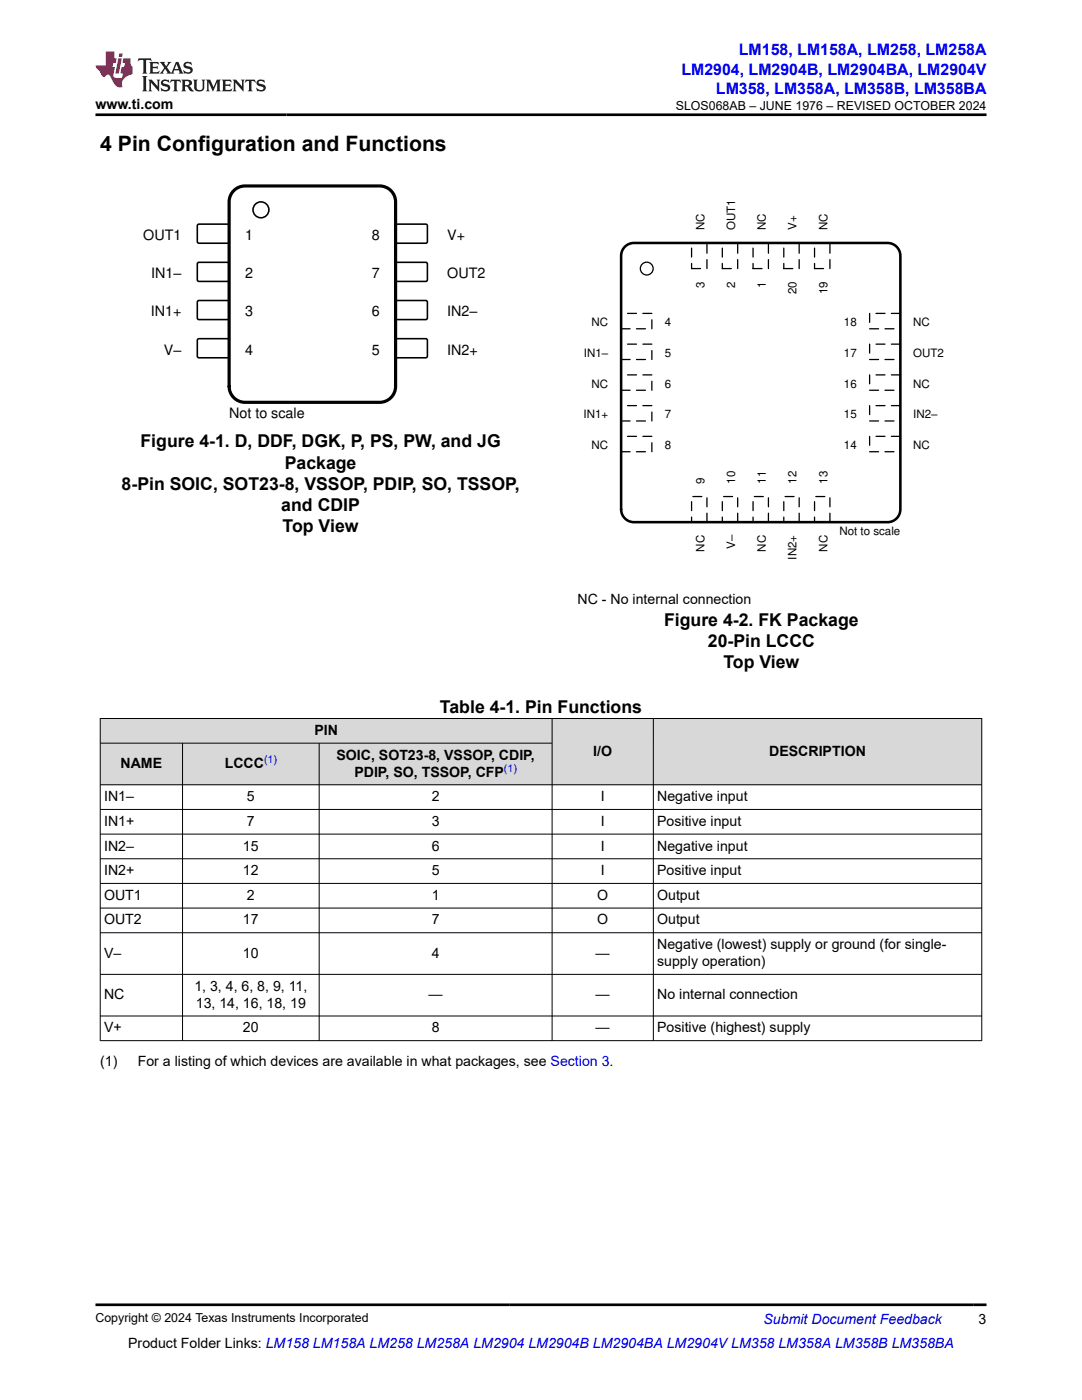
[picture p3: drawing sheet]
<svg xmlns="http://www.w3.org/2000/svg" width="216mm" height="279mm" viewBox="0 0 216 279" stroke-linecap="round" stroke-linejoin="round" font-family="sans-serif">
<defs><g id="words">
<text font-size="4.2" x="20" y="30.2">4 Pin Configuration and Functions</text>
<g font-size="3.5">
<text x="28" y="89.3">Figure 4-1. D, DDF, DGK, P, PS, PW, and JG</text>
<text x="56.8" y="93.5">Package</text>
<text x="24.3" y="97.8">8-Pin SOIC, SOT23-8, VSSOP, PDIP, SO, TSSOP,</text>
<text x="56.1" y="102">and CDIP</text>
<text x="56.4" y="106.2">Top View</text>
<text x="132.5" y="124.9">Figure 4-2. FK Package</text>
<text x="141.2" y="129.2">20-Pin LCCC</text>
<text x="144.3" y="133.4">Top View</text>
<text x="87.8" y="142.2">Table 4-1. Pin Functions</text>
</g>
<g font-size="3.2" fill="#00f">
<text x="147.4" y="11.1">LM158, LM158A, LM258, LM258A</text>
<text x="136" y="14.9">LM2904, LM2904B, LM2904BA, LM2904V</text>
<text x="142.9" y="18.7">LM358, LM358A, LM358B, LM358BA</text>
</g>
<g font-size="2.9">
<text x="28.6" y="47.9">OUT1</text>
<text x="48.9" y="47.9">1</text>
<text x="74.2" y="47.9">8</text>
<text x="89.3" y="47.9">V+</text>
<text x="30.2" y="55.5">IN1±</text>
<text x="48.9" y="55.5">2</text>
<text x="74.2" y="55.5">7</text>
<text x="89.3" y="55.5">OUT2</text>
<text x="30.1" y="63.1">IN1+</text>
<text x="48.9" y="63.1">3</text>
<text x="74.2" y="63.1">6</text>
<text x="89.3" y="63.1">IN2±</text>
<text x="32.7" y="70.8">V±</text>
<text x="48.9" y="70.8">4</text>
<text x="74.2" y="70.8">5</text>
<text x="89.3" y="70.8">IN2+</text>
<text x="45.7" y="83.5">Not to scale</text>
</g>
<g font-size="2.8">
<text x="19" y="21.8">www.ti.com</text>
<text x="115.3" y="120.5">NC - No internal connection</text>
<text x="62.7" y="146.7">PIN</text>
<text x="24.1" y="153.3">NAME</text>
<text x="44.8" y="153.3">LCCC</text>
<text x="67.1" y="151.6">SOIC, SOT23-8, VSSOP, CDIP,</text>
<text x="70.7" y="155">PDIP, SO, TSSOP, CFP</text>
<text x="118.4" y="150.8">I/O</text>
<text x="153.5" y="150.8">DESCRIPTION</text>
<text x="20.8" y="159.9">IN1–</text>
<text x="49.3" y="159.9">5</text>
<text x="86.1" y="159.9">2</text>
<text x="119.9" y="159.9">I</text>
<text x="131.1" y="159.9">Negative input</text>
<text x="20.8" y="164.8">IN1+</text>
<text x="49.3" y="164.8">7</text>
<text x="86.1" y="164.8">3</text>
<text x="119.9" y="164.8">I</text>
<text x="131.1" y="164.8">Positive input</text>
<text x="20.8" y="169.7">IN2–</text>
<text x="48.5" y="169.7">15</text>
<text x="86.1" y="169.7">6</text>
<text x="119.9" y="169.7">I</text>
<text x="131.1" y="169.7">Negative input</text>
<text x="20.8" y="174.7">IN2+</text>
<text x="20.8" y="179.6">OUT1</text>
<text x="48.5" y="174.7">12</text>
<text x="49.3" y="179.6">2</text>
<text x="86.1" y="174.7">5</text>
<text x="86.1" y="179.6">1</text>
<text x="119.2" y="179.6">O</text>
<text x="119.9" y="174.7">I</text>
<text x="131.1" y="174.7">Positive input</text>
<text x="131.1" y="179.6">Output</text>
<text x="20.8" y="184.5">OUT2</text>
<text x="48.5" y="184.5">17</text>
<text x="86.1" y="184.5">7</text>
<text x="119.2" y="184.5">O</text>
<text x="131.1" y="184.5">Output</text>
<text x="20.8" y="191.1">V–</text>
<text x="48.5" y="191.1">10</text>
<text x="86.1" y="191.1">4</text>
<text x="118.9" y="191.1">—</text>
<text x="131.1" y="189.4">Negative (lowest) supply or ground (for single-</text>
<text x="38.8" y="197.7">1, 3, 4, 6, 8, 9, 11,</text>
<text x="131.1" y="192.8">supply operation)</text>
<text x="20.8" y="199.4">NC</text>
<text x="39.1" y="201.1">13, 14, 16, 18, 19</text>
<text x="85.5" y="199.4">—</text>
<text x="118.9" y="199.4">—</text>
<text x="131.1" y="199.4">No internal connection</text>
<text x="20.8" y="206">V+</text>
<text x="48.5" y="206">20</text>
<text x="86.1" y="206">8</text>
<text x="118.9" y="206">—</text>
<text x="131.1" y="206">Positive (highest) supply</text>
<text x="20" y="212.8">(1)</text>
<text x="27.5" y="212.8">For a listing of which devices are available in what packages, see Section 3.</text>
<text x="25.6" y="269">Product Folder Links: LM158 LM158A LM258 LM258A LM2904 LM2904B LM2904BA LM2904V LM358 LM358A LM358B LM358BA</text>
<text x="195.3" y="264.2">3</text>
</g>
<text font-size="2.8" fill="#00f" x="152.4" y="264.2">Submit Document Feedback</text>
<g font-size="2.5">
<text x="134.9" y="21.9">SLOS068AB – JUNE 1976 – REVISED OCTOBER 2024</text>
<text x="19" y="263.9">Copyright © 2024 Texas Instruments Incorporated</text>
</g>
<g font-size="2.3">
<text x="140.6" y="45.9" transform="rotate(-90 140.6 45.9)">NC</text>
<text x="146.7" y="45.9" transform="rotate(-90 146.7 45.9)">OUT1</text>
<text x="152.8" y="45.9" transform="rotate(-90 152.8 45.9)">NC</text>
<text x="159" y="45.9" transform="rotate(-90 159 45.9)">V+</text>
<text x="165.1" y="45.9" transform="rotate(-90 165.1 45.9)">NC</text>
<text x="140.6" y="57.4" transform="rotate(-90 140.6 57.4)">3</text>
<text x="146.7" y="57.4" transform="rotate(-90 146.7 57.4)">2</text>
<text x="152.8" y="57.4" transform="rotate(-90 152.8 57.4)">1</text>
<text x="159" y="58.7" transform="rotate(-90 159 58.7)">20</text>
<text x="165.1" y="58.7" transform="rotate(-90 165.1 58.7)">19</text>
<text x="118.1" y="65.1">NC</text>
<text x="132.6" y="65.1">4</text>
<text x="168.4" y="65.1">18</text>
<text x="182.2" y="65.1">NC</text>
<text x="116.5" y="71.2">IN1±</text>
<text x="132.6" y="71.2">5</text>
<text x="168.4" y="71.2">17</text>
<text x="182.2" y="71.2">OUT2</text>
<text x="118.1" y="77.4">NC</text>
<text x="132.6" y="77.4">6</text>
<text x="168.4" y="77.4">16</text>
<text x="182.2" y="77.4">NC</text>
<text x="116.5" y="83.5">IN1+</text>
<text x="132.6" y="83.5">7</text>
<text x="168.4" y="83.5">15</text>
<text x="182.2" y="83.5">IN2±</text>
<text x="118.1" y="89.6">NC</text>
<text x="132.6" y="89.6">8</text>
<text x="168.4" y="89.6">14</text>
<text x="182.2" y="89.6">NC</text>
<text x="140.6" y="96.5" transform="rotate(-90 140.6 96.5)">9</text>
<text x="146.7" y="96.5" transform="rotate(-90 146.7 96.5)">10</text>
<text x="152.8" y="96.5" transform="rotate(-90 152.8 96.5)">11</text>
<text x="159" y="96.5" transform="rotate(-90 159 96.5)">12</text>
<text x="165.1" y="96.5" transform="rotate(-90 165.1 96.5)">13</text>
<text x="167.5" y="106.8">Not to scale</text>
<text x="140.6" y="110.1" transform="rotate(-90 140.6 110.1)">NC</text>
<text x="146.7" y="109.6" transform="rotate(-90 146.7 109.6)">V±</text>
<text x="152.8" y="110.1" transform="rotate(-90 152.8 110.1)">NC</text>
<text x="159" y="111.7" transform="rotate(-90 159 111.7)">IN2+</text>
<text x="165.1" y="110.1" transform="rotate(-90 165.1 110.1)">NC</text>
</g>
<g font-size="2.1" fill="#00f">
<text x="52.7" y="152.3">(1)</text>
<text x="100.6" y="154">(1)</text>
</g>
</g></defs>
<path d="M39.4 44.9l.3-.2 5.9 .1 .1 .2v3.4l-.3 .1h-5.9l-.1-.3z" fill="none" stroke="#000" stroke-width=".32"/>
<path d="M79 44.9l.3-.2 5.8 .1 .2 .2-.1 3.4-.2 .1h-5.9l-.2-.3z" fill-rule="evenodd" fill="#fff"/>
<path d="M79 44.9l.3-.2 5.8 .1 .2 .2-.1 3.4-.2 .1h-5.9l-.2-.3z" fill="none" stroke="#000" stroke-width=".32"/>
<path d="M39.4 52.5l.3-.1h5.9l.1 .3v3.3l-.3 .2-5.9-.1-.1-.3z" fill-rule="evenodd" fill="#fff"/>
<path d="M39.4 52.5l.3-.1h5.9l.1 .3v3.3l-.3 .2-5.9-.1-.1-.3z" fill="none" stroke="#000" stroke-width=".32"/>
<path d="M79 52.5l.3-.1h5.8l.2 .3-.1 3.3-.2 .2-5.9-.1-.2-.3z" fill-rule="evenodd" fill="#fff"/>
<path d="M79 52.5l.3-.1h5.8l.2 .3-.1 3.3-.2 .2-5.9-.1-.2-.3z" fill="none" stroke="#000" stroke-width=".32"/>
<path d="M39.4 60.1l.3-.1h5.9l.1 .3v3.3l-.3 .2-5.9-.1-.1-.2z" fill-rule="evenodd" fill="#fff"/>
<path d="M39.4 60.1l.3-.1h5.9l.1 .3v3.3l-.3 .2-5.9-.1-.1-.2z" fill="none" stroke="#000" stroke-width=".32"/>
<path d="M79 60.1l.3-.1h5.8l.2 .3-.1 3.3-.2 .2-5.9-.1-.2-.2z" fill-rule="evenodd" fill="#fff"/>
<path d="M79 60.1l.3-.1h5.8l.2 .3-.1 3.3-.2 .2-5.9-.1-.2-.2z" fill="none" stroke="#000" stroke-width=".32"/>
<path d="M39.4 67.7l.3-.1h5.9l.1 .3v3.3l-.3 .2h-5.9l-.1-.3z" fill-rule="evenodd" fill="#fff"/>
<path d="M39.4 67.7l.3-.1h5.9l.1 .3v3.3l-.3 .2h-5.9l-.1-.3z" fill="none" stroke="#000" stroke-width=".32"/>
<path d="M79 67.7l.3-.1h5.8l.2 .3-.1 3.3-.2 .2h-5.9l-.2-.3z" fill-rule="evenodd" fill="#fff"/>
<g fill="none" stroke="#000" stroke-width=".32">
<path d="M79 67.7l.3-.1h5.8l.2 .3-.1 3.3-.2 .2h-5.9l-.2-.3z"/>
<circle cx="52.1" cy="41.9" r="1.59"/>
</g>
<path d="M46.6 38a3.2 3.2 0 0 1 2.3-.9h26.9a3.2 3.2 0 0 1 3.1 3.2v36.8a3.2 3.2 0 0 1-3.1 3.2h-26.9a3.2 3.2 0 0 1-3.2-3.2v-36.8a3.2 3.2 0 0 1 .9-2.3z" fill="none" stroke="#000" stroke-width=".64"/>
<path d="M123.9 62.5h6.2v3.1h-6.2z" fill-rule="evenodd" fill="#fff"/>
<path d="M123.9 62.5h6.2v3.1h-6.2z" fill="none" stroke="#000" stroke-width=".26" stroke-dasharray="1.8 1.3"/>
<path d="M123.9 68.7h6.2v3h-6.2z" fill-rule="evenodd" fill="#fff"/>
<path d="M123.9 68.7h6.2v3h-6.2z" fill="none" stroke="#000" stroke-width=".26" stroke-dasharray="1.8 1.3"/>
<path d="M123.9 74.8h6.2v3.1h-6.2z" fill-rule="evenodd" fill="#fff"/>
<path d="M123.9 74.8h6.2v3.1h-6.2z" fill="none" stroke="#000" stroke-width=".26" stroke-dasharray="1.8 1.3"/>
<path d="M123.9 81h6.2v3h-6.2z" fill-rule="evenodd" fill="#fff"/>
<path d="M123.9 81h6.2v3h-6.2z" fill="none" stroke="#000" stroke-width=".26" stroke-dasharray="1.8 1.3"/>
<path d="M123.9 87.1h6.2v3.1h-6.2z" fill-rule="evenodd" fill="#fff"/>
<path d="M123.9 87.1h6.2v3.1h-6.2z" fill="none" stroke="#000" stroke-width=".26" stroke-dasharray="1.8 1.3"/>
<path d="M138 99.1h3.1v5.1h-3.1z" fill-rule="evenodd" fill="#fff"/>
<path d="M138 99.1h3.1v5.1h-3.1z" fill="none" stroke="#000" stroke-width=".26" stroke-dasharray="1.8 1.3"/>
<path d="M144.1 99.1h3.1v5.1h-3.1z" fill-rule="evenodd" fill="#fff"/>
<path d="M144.1 99.1h3.1v5.1h-3.1z" fill="none" stroke="#000" stroke-width=".26" stroke-dasharray="1.8 1.3"/>
<path d="M150.3 99.1h3v5.1h-3z" fill-rule="evenodd" fill="#fff"/>
<path d="M150.3 99.1h3v5.1h-3z" fill="none" stroke="#000" stroke-width=".26" stroke-dasharray="1.8 1.3"/>
<path d="M156.4 99.1h3.1v5.1h-3.1z" fill-rule="evenodd" fill="#fff"/>
<path d="M156.4 99.1h3.1v5.1h-3.1z" fill="none" stroke="#000" stroke-width=".26" stroke-dasharray="1.8 1.3"/>
<path d="M162.5 99.1h3.1v5.1h-3.1z" fill-rule="evenodd" fill="#fff"/>
<path d="M162.5 99.1h3.1v5.1h-3.1z" fill="none" stroke="#000" stroke-width=".26" stroke-dasharray="1.8 1.3"/>
<path d="M173.5 87.1h6.2v3.1h-6.2z" fill-rule="evenodd" fill="#fff"/>
<path d="M173.5 87.1h6.2v3.1h-6.2z" fill="none" stroke="#000" stroke-width=".26" stroke-dasharray="1.8 1.3"/>
<path d="M173.5 81h6.2v3h-6.2z" fill-rule="evenodd" fill="#fff"/>
<path d="M173.5 81h6.2v3h-6.2z" fill="none" stroke="#000" stroke-width=".26" stroke-dasharray="1.8 1.3"/>
<path d="M173.5 74.8h6.2v3.1h-6.2z" fill-rule="evenodd" fill="#fff"/>
<path d="M173.5 74.8h6.2v3.1h-6.2z" fill="none" stroke="#000" stroke-width=".26" stroke-dasharray="1.8 1.3"/>
<path d="M173.5 68.7h6.2v3h-6.2z" fill-rule="evenodd" fill="#fff"/>
<path d="M173.5 68.7h6.2v3h-6.2z" fill="none" stroke="#000" stroke-width=".26" stroke-dasharray="1.8 1.3"/>
<path d="M173.5 62.5h6.2v3.1h-6.2z" fill-rule="evenodd" fill="#fff"/>
<path d="M173.5 62.5h6.2v3.1h-6.2z" fill="none" stroke="#000" stroke-width=".26" stroke-dasharray="1.8 1.3"/>
<path d="M162.5 48.5h3.1v5.1h-3.1z" fill-rule="evenodd" fill="#fff"/>
<path d="M162.5 48.5h3.1v5.1h-3.1z" fill="none" stroke="#000" stroke-width=".26" stroke-dasharray="1.8 1.3"/>
<path d="M156.4 48.5h3.1v5.1h-3.1z" fill-rule="evenodd" fill="#fff"/>
<path d="M156.4 48.5h3.1v5.1h-3.1z" fill="none" stroke="#000" stroke-width=".26" stroke-dasharray="1.8 1.3"/>
<path d="M150.3 48.5h3v5.1h-3z" fill-rule="evenodd" fill="#fff"/>
<path d="M150.3 48.5h3v5.1h-3z" fill="none" stroke="#000" stroke-width=".26" stroke-dasharray="1.8 1.3"/>
<path d="M144.1 48.5h3.1v5.1h-3.1z" fill-rule="evenodd" fill="#fff"/>
<path d="M144.1 48.5h3.1v5.1h-3.1z" fill="none" stroke="#000" stroke-width=".26" stroke-dasharray="1.8 1.3"/>
<path d="M138 48.5h3.1v5.1h-3.1z" fill-rule="evenodd" fill="#fff"/>
<path d="M138 48.5h3.1v5.1h-3.1z" fill="none" stroke="#000" stroke-width=".26" stroke-dasharray="1.8 1.3"/>
<circle cx="129" cy="53.6" r="1.28" fill="none" stroke="#000" stroke-width=".26"/>
<path d="M124.9 49.1l1-.5 .6-.1h50.6a2.56 2.56 0 0 1 2.6 2.5v50.7a2.56 2.56 0 0 1-2.6 2.5h-50.6a2.56 2.56 0 0 1-2.6-2.5v-50.7a2.55 2.55 0 0 1 1-1.9z" fill="none" stroke="#000" stroke-width=".51"/>
<g fill="#d8d8d8">
<path d="M20 143.4h175.9v4.9h-175.9z" fill-rule="evenodd"/>
<path d="M20.1 143.5h90v4.8h-90z" fill-rule="evenodd"/>
<path d="M110.2 143.5h20.1v13.1h-20.1z" fill-rule="evenodd"/>
<path d="M130.4 143.5h65.4v13.1h-65.4z" fill-rule="evenodd"/>
<path d="M20.1 148.4h16.3v8.2h-16.3z" fill-rule="evenodd"/>
<path d="M36.5 148.4h27.1v8.2h-27.1z" fill-rule="evenodd"/>
<path d="M63.7 148.4h46.4v8.2h-46.4z" fill-rule="evenodd"/>
</g>
<g fill="none" stroke="#000" stroke-width=".2">
<path d="M19.9 143.4h176.1M19.9 148.3h90.3M20 143.3v64.4M36.4 148.3v59.4M63.7 148.3v59.4M110.2 143.3v64.4M130.4 143.3v64.4M195.9 143.3v64.4M196 156.6h-176.1M19.9 161.5h176.1M19.9 166.5h176.1M19.9 171.4h176.1"/>
<path d="M19.9 176.3h176.1M19.9 181.2h176.1M19.9 186.1h176.1M19.9 194.5h176.1M19.9 202.8h176.1M19.9 207.7h176.1"/>
</g>
<path d="M27.7 11.6l-.2 .6 .5-.2h.6v.1v2.2l-.2 .4h1l-.2-.4v-2.2v-.1h.5l.5 .2-.1-.6zM29.8 12.4l.2 .3v1.6l-.2 .4h1.9l.1-.6a1.08 1.08 0 0 1-1.3 .2v-.7h.6l.4 .2v-.7l-.4 .2h-.6v-.5l.2-.2a1 1 0 0 1 1 .3l-.1-.5zM31.8 12.4l1 1.1-1 1.2h.9l-.2-.2 .4-.8 .5 .8-.2 .2h1.6l-.2-.2 .1-.5h1l.1 .5-.1 .2h.9l-.2-.4-.8-1.9h-.5l-1 2.1-.8-1.1 .9-1h-.8l.2 .2-.5 .6-.3-.6 .1-.2zM35.2 12.8l.4 1h-.8zM36.8 12.5a.65 .65 0 0 0-.2 .7 .65 .65 0 0 0 .6 .5l.7 .1 .1 .3a.79 .79 0 0 1-.7 .4 .79 .79 0 0 1-.7-.5l.1 .7 .2-.1a.93 .93 0 0 0 1.1 0 .93 .93 0 0 0 .4-.9 1.46 1.46 0 0 0-1.2-.6l-.1-.3a1.09 1.09 0 0 1 1.2 .2l-.2-.6-.1 .1-.6-.2zM28.4 15.2l.2 .4v2.2l-.2 .4h1l-.2-.4v-2.2l.2-.4zM29.6 15.9l.2 .4v1.5l-.2 .4h.8l-.3-.4v-1.3l1.7 1.8v-2l.2-.4h-.8l.2 .2 .1 1.1-1.2-1.3zM32.3 16a.65 .65 0 0 0-.2 .8 .65 .65 0 0 0 .7 .4l.6 .2 .1 .2a.79 .79 0 0 1-.7 .4 .79 .79 0 0 1-.7-.5l.1 .7 .2-.1a.93 .93 0 0 0 1.1 .1 .93 .93 0 0 0 .4-1 1.46 1.46 0 0 0-1.2-.5l-.1-.4a1.09 1.09 0 0 1 1.2 .2l-.2-.6-.1 .1-.6-.1zM34.1 15.9l-.1 .6a.63 .63 0 0 1 .7-.3l.1 1.6-.3 .4h1l-.2-.4v-1.6a.66 .66 0 0 1 .8 .3l-.1-.6zM36.2 15.9l.2 .4v1.5l-.2 .4h.9l-.2-.2v-.7h.5l.1 .2a.79 .79 0 0 0 1.2 .6l-1-.9a.61 .61 0 0 0 .6-.6 .61 .61 0 0 0-.5-.7zM36.9 16.2h.2a.47 .47 0 0 1 .5 .1 .47 .47 0 0 1 .1 .5l-.2 .1-.6 .1zM38.5 15.9l.2 .2a2.27 2.27 0 0 0 .4 2 1.04 1.04 0 0 0 1.7-.7v-1.3l.2-.2h-.8l.2 .4v1.1a.6 .6 0 0 1-.6 .6 .6 .6 0 0 1-.6-.6v-1.1l.3-.4zM41.1 15.9l.2 .4v1.5l-.2 .4h.7l-.2-.4v-1.4l.9 1.9 .8-1.9v1.4l-.2 .4h1l-.3-.4v-1.5l.3-.4h-.8l-.7 1.5-.7-1.5zM44.3 15.9l.2 .4v1.5l-.2 .4h1.9l.1-.6a1.09 1.09 0 0 1-1.3 .2v-.7h.6l.4 .2v-.6l-.4 .2h-.6v-.6l.2-.1a1.01 1.01 0 0 1 1 .3l-.1-.6zM46.4 15.9l.3 .4v1.5l-.3 .4h.8l-.2-.4v-1.3l1.6 1.8v-2l.2-.4h-.7l.2 .2v1.1l-1.2-1.3zM49 15.9l-.1 .6a.63 .63 0 0 1 .8-.3v1.6l-.3 .4h1l-.2-.4v-1.6a.66 .66 0 0 1 .8 .3l-.1-.6zM51.4 16a.65 .65 0 0 0-.2 .8 .65 .65 0 0 0 .6 .4l.6 .2 .2 .2a.79 .79 0 0 1-.8 .4 .79 .79 0 0 1-.6-.5l.1 .7 .2-.1a.93 .93 0 0 0 1 .1 .93 .93 0 0 0 .5-1 1.46 1.46 0 0 0-1.3-.5l-.1-.4a1.09 1.09 0 0 1 1.3 .2l-.2-.6-.2 .1-.5-.1z" fill="#231f20"/>
<path d="M21.1 10.3v2.7h-2.1l.1 .4 .9 1a.95 .95 0 0 0 .9 .9 .59 .59 0 0 1 .6-.4 .59 .59 0 0 1 .5 .3l.4 .8a1.59 1.59 0 0 0 2.1 1.4 1.61 1.61 0 0 1 1-2.3l1-.3-.1-1.5a1.59 1.59 0 0 1-.4-1.7h-1.4l-.2 .9h.5l-.1 .9h-.5l-.2 .9v.3l.4 .1-.2 .9h-.6a.73 .73 0 0 1-1.1-.7l.3-1.5h-.5l.2-.9h.5l.2-.9h-.5v-1.3zM23.6 11.6l-.6 3.1h.7l.6-3.1zM23.8 10.7l-.1 .6h.7l.1-.6z" fill="#ed1c24"/>
<path d="M19 22.9h177.8M19 260.4h177.8" fill="none" stroke="#000" stroke-width=".53"/>
<use href="#words"/>
</svg>
